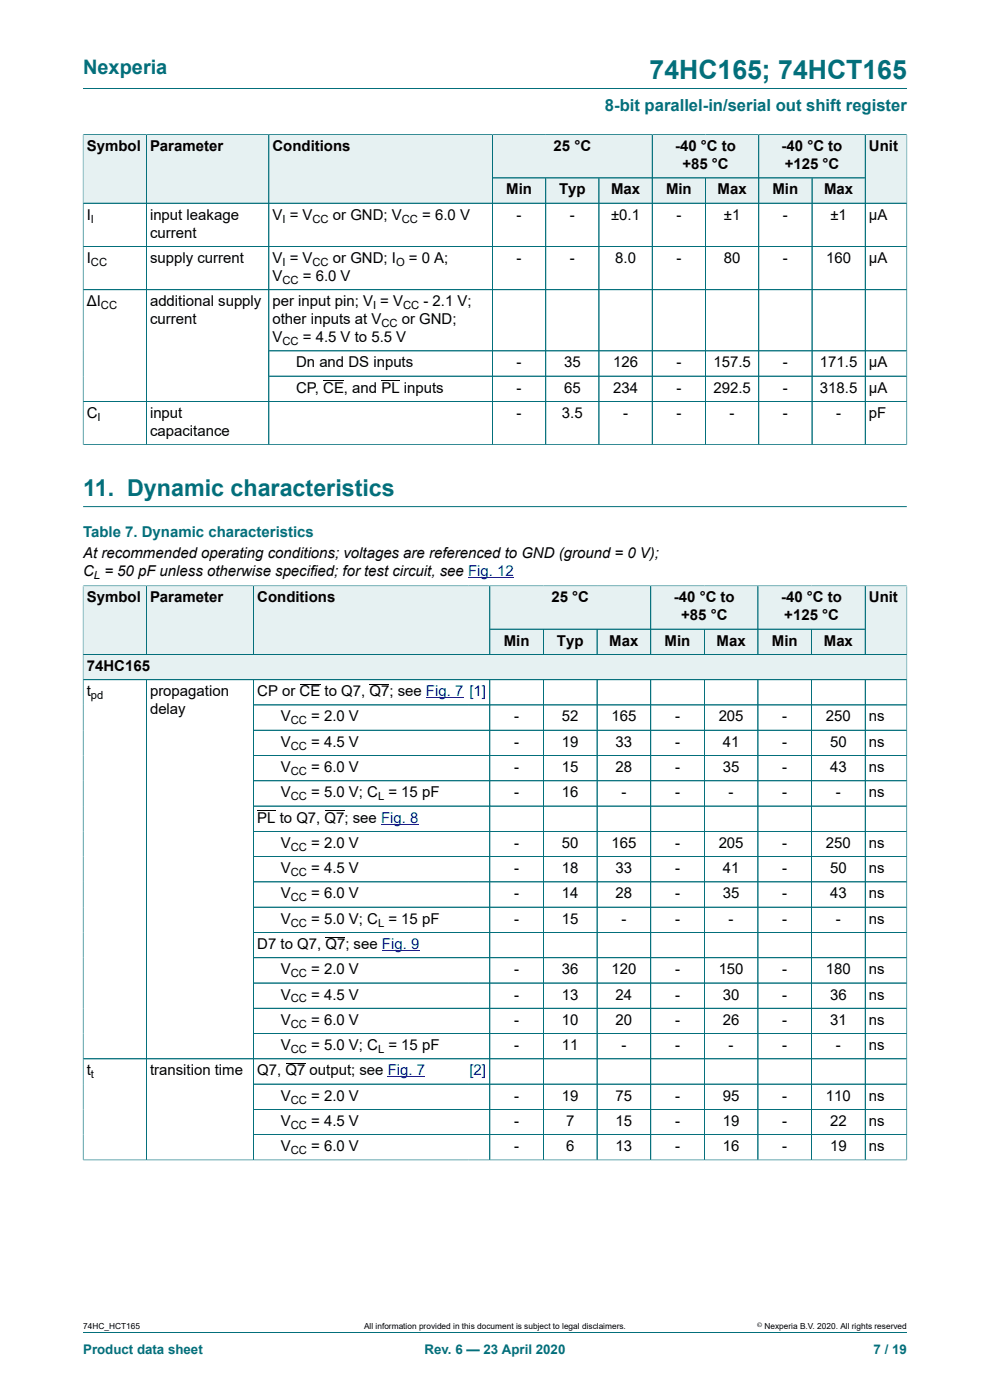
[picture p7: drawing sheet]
<svg xmlns="http://www.w3.org/2000/svg" width="210mm" height="297mm" viewBox="0 0 210 297" stroke-linecap="round" stroke-linejoin="round" font-family="sans-serif">
<defs><g id="words">
<text font-size="5.6" fill="#036f7b" x="137.8" y="16.8">74HC165; 74HCT165</text>
<text font-size="4.9" fill="#036f7b" x="17.6" y="105.1">11. Dynamic characteristics</text>
<text font-size="4.2" fill="#036f7b" x="17.6" y="15.6">Nexperia</text>
<text font-size="3.5" fill="#036f7b" x="128.3" y="23.7">8-bit parallel-in/serial out shift register</text>
<g font-size="3.2">
<text x="18.4" y="32.1">Symbol</text>
<text x="31.8" y="32.1">Parameter</text>
<text x="57.8" y="32.1">Conditions</text>
<text x="117.4" y="32.1">25 °C</text>
<text x="143.2" y="32.1">-40 °C to</text>
<text x="144.7" y="35.9">+85 °C</text>
<text x="165.8" y="32.1">-40 °C to</text>
<text x="166.5" y="35.9">+125 °C</text>
<text x="184.3" y="32.1">Unit</text>
<text x="107.4" y="41.3">Min</text>
<text x="118.6" y="41.3">Typ</text>
<text x="129.6" y="41.3">Max</text>
<text x="141.3" y="41.3">Min</text>
<text x="152.2" y="41.3">Max</text>
<text x="163.9" y="41.3">Min</text>
<text x="174.8" y="41.3">Max</text>
<text x="18.4" y="46.6">I</text>
<text x="31.8" y="46.6">input leakage</text>
<text x="57.8" y="46.6">V = V</text>
<text x="70.6" y="46.6">or GND; V</text>
<text x="89.6" y="46.6">= 6.0 V</text>
<text x="109.6" y="46.6">-</text>
<text x="120.9" y="46.6">-</text>
<text x="129.6" y="46.6">±0.1</text>
<text x="143.5" y="46.6">-</text>
<text x="153.5" y="46.6">±1</text>
<text x="166.1" y="46.6">-</text>
<text x="176.1" y="46.6">±1</text>
<text x="184.3" y="46.6">μA</text>
<text x="31.8" y="50.4">current</text>
<text x="18.4" y="55.8">I</text>
<text x="31.8" y="55.8">supply current</text>
<text x="57.8" y="55.8">V = V</text>
<text x="57.8" y="59.6">V</text>
<text x="64.2" y="59.6">= 6.0 V</text>
<text x="70.6" y="55.8">or GND; I</text>
<text x="86.7" y="55.8">= 0 A;</text>
<text x="109.6" y="55.8">-</text>
<text x="120.9" y="55.8">-</text>
<text x="130.5" y="55.8">8.0</text>
<text x="143.5" y="55.8">-</text>
<text x="153.5" y="55.8">80</text>
<text x="166.1" y="55.8">-</text>
<text x="175.2" y="55.8">160</text>
<text x="184.3" y="55.8">μA</text>
<text x="18.4" y="65">ΔI</text>
<text x="31.8" y="65">additional supply</text>
<text x="57.8" y="65">per input pin; V = V</text>
<text x="89.8" y="65">- 2.1 V;</text>
<text x="31.8" y="68.8">current</text>
<text x="57.8" y="68.8">other inputs at V</text>
<text x="85.2" y="68.8">or GND;</text>
<text x="57.8" y="72.6">V</text>
<text x="62.8" y="77.9">Dn and DS inputs</text>
<text x="64.2" y="72.6">= 4.5 V to 5.5 V</text>
<text x="109.6" y="77.9">-</text>
<text x="119.6" y="77.9">35</text>
<text x="130.1" y="77.9">126</text>
<text x="143.5" y="77.9">-</text>
<text x="151.3" y="77.9">157.5</text>
<text x="166.1" y="77.9">-</text>
<text x="173.9" y="77.9">171.5</text>
<text x="184.3" y="77.9">μA</text>
<text x="62.8" y="83.3">CP, CE, and PL inputs</text>
<text x="109.6" y="83.3">-</text>
<text x="119.6" y="83.3">65</text>
<text x="130.1" y="83.3">234</text>
<text x="143.5" y="83.3">-</text>
<text x="151.3" y="83.3">292.5</text>
<text x="166.1" y="83.3">-</text>
<text x="173.9" y="83.3">318.5</text>
<text x="184.3" y="83.3">μA</text>
<text x="18.4" y="88.7">C</text>
<text x="31.8" y="88.7">input</text>
<text x="109.6" y="88.7">-</text>
<text x="119.2" y="88.7">3.5</text>
<text x="132.2" y="88.7">-</text>
<text x="143.5" y="88.7">-</text>
<text x="154.8" y="88.7">-</text>
<text x="166.1" y="88.7">-</text>
<text x="177.4" y="88.7">-</text>
<text x="184.3" y="88.7">pF</text>
<text x="31.8" y="92.5">capacitance</text>
<text x="17.6" y="118.3">At recommended operating conditions; voltages are referenced to GND (ground = 0 V);</text>
<text x="17.6" y="122.1">C = 50 pF unless otherwise specified; for test circuit, see Fig. 12</text>
<text x="18.4" y="127.8">Symbol</text>
<text x="31.8" y="127.8">Parameter</text>
<text x="54.6" y="127.8">Conditions</text>
<text x="117" y="127.8">25 °C</text>
<text x="143" y="127.8">-40 °C to</text>
<text x="144.5" y="131.6">+85 °C</text>
<text x="165.7" y="127.8">-40 °C to</text>
<text x="166.4" y="131.6">+125 °C</text>
<text x="184.3" y="127.8">Unit</text>
<text x="106.9" y="137">Min</text>
<text x="118.1" y="137">Typ</text>
<text x="129.3" y="137">Max</text>
<text x="141" y="137">Min</text>
<text x="152" y="137">Max</text>
<text x="163.7" y="137">Min</text>
<text x="174.8" y="137">Max</text>
<text x="18.4" y="142.3">74HC165</text>
<text x="18.4" y="147.7">t</text>
<text x="31.8" y="147.7">propagation</text>
<text x="54.6" y="147.7">CP or CE to Q7, Q7; see Fig. 7 [1]</text>
<text x="31.8" y="151.5">delay</text>
<text x="59.6" y="153.1">V</text>
<text x="66" y="153.1">= 2.0 V</text>
<text x="109.1" y="153.1">-</text>
<text x="119.2" y="153.1">52</text>
<text x="129.7" y="153.1">165</text>
<text x="143.2" y="153.1">-</text>
<text x="152.4" y="153.1">205</text>
<text x="165.9" y="153.1">-</text>
<text x="175.2" y="153.1">250</text>
<text x="184.3" y="153.1">ns</text>
<text x="59.6" y="158.4">V</text>
<text x="66" y="158.4">= 4.5 V</text>
<text x="109.1" y="158.4">-</text>
<text x="119.2" y="158.4">19</text>
<text x="130.6" y="158.4">33</text>
<text x="143.2" y="158.4">-</text>
<text x="153.3" y="158.4">41</text>
<text x="165.9" y="158.4">-</text>
<text x="176.1" y="158.4">50</text>
<text x="184.3" y="158.4">ns</text>
<text x="59.6" y="163.8">V</text>
<text x="66" y="163.8">= 6.0 V</text>
<text x="109.1" y="163.8">-</text>
<text x="119.2" y="163.8">15</text>
<text x="130.6" y="163.8">28</text>
<text x="143.2" y="163.8">-</text>
<text x="153.3" y="163.8">35</text>
<text x="165.9" y="163.8">-</text>
<text x="176.1" y="163.8">43</text>
<text x="184.3" y="163.8">ns</text>
<text x="59.6" y="169.1">V</text>
<text x="66" y="169.1">= 5.0 V; C = 15 pF</text>
<text x="109.1" y="169.1">-</text>
<text x="119.2" y="169.1">16</text>
<text x="131.8" y="169.1">-</text>
<text x="143.2" y="169.1">-</text>
<text x="154.6" y="169.1">-</text>
<text x="165.9" y="169.1">-</text>
<text x="177.3" y="169.1">-</text>
<text x="184.3" y="169.1">ns</text>
<text x="54.6" y="174.5">PL to Q7, Q7; see Fig. 8</text>
<text x="59.6" y="179.9">V</text>
<text x="66" y="179.9">= 2.0 V</text>
<text x="109.1" y="179.9">-</text>
<text x="119.2" y="179.9">50</text>
<text x="129.7" y="179.9">165</text>
<text x="143.2" y="179.9">-</text>
<text x="152.4" y="179.9">205</text>
<text x="165.9" y="179.9">-</text>
<text x="175.2" y="179.9">250</text>
<text x="184.3" y="179.9">ns</text>
<text x="59.6" y="185.2">V</text>
<text x="66" y="185.2">= 4.5 V</text>
<text x="109.1" y="185.2">-</text>
<text x="119.2" y="185.2">18</text>
<text x="130.6" y="185.2">33</text>
<text x="143.2" y="185.2">-</text>
<text x="153.3" y="185.2">41</text>
<text x="165.9" y="185.2">-</text>
<text x="176.1" y="185.2">50</text>
<text x="184.3" y="185.2">ns</text>
<text x="59.6" y="190.6">V</text>
<text x="66" y="190.6">= 6.0 V</text>
<text x="109.1" y="190.6">-</text>
<text x="119.2" y="190.6">14</text>
<text x="130.6" y="190.6">28</text>
<text x="143.2" y="190.6">-</text>
<text x="153.3" y="190.6">35</text>
<text x="165.9" y="190.6">-</text>
<text x="176.1" y="190.6">43</text>
<text x="184.3" y="190.6">ns</text>
<text x="59.6" y="196">V</text>
<text x="66" y="196">= 5.0 V; C = 15 pF</text>
<text x="109.1" y="196">-</text>
<text x="119.2" y="196">15</text>
<text x="131.8" y="196">-</text>
<text x="143.2" y="196">-</text>
<text x="154.6" y="196">-</text>
<text x="165.9" y="196">-</text>
<text x="177.3" y="196">-</text>
<text x="184.3" y="196">ns</text>
<text x="54.6" y="201.3">D7 to Q7, Q7; see Fig. 9</text>
<text x="59.6" y="206.7">V</text>
<text x="66" y="206.7">= 2.0 V</text>
<text x="109.1" y="206.7">-</text>
<text x="119.2" y="206.7">36</text>
<text x="129.7" y="206.7">120</text>
<text x="143.2" y="206.7">-</text>
<text x="152.4" y="206.7">150</text>
<text x="165.9" y="206.7">-</text>
<text x="175.2" y="206.7">180</text>
<text x="184.3" y="206.7">ns</text>
<text x="59.6" y="212">V</text>
<text x="66" y="212">= 4.5 V</text>
<text x="109.1" y="212">-</text>
<text x="119.2" y="212">13</text>
<text x="130.6" y="212">24</text>
<text x="143.2" y="212">-</text>
<text x="153.3" y="212">30</text>
<text x="165.9" y="212">-</text>
<text x="176.1" y="212">36</text>
<text x="184.3" y="212">ns</text>
<text x="59.6" y="217.4">V</text>
<text x="66" y="217.4">= 6.0 V</text>
<text x="109.1" y="217.4">-</text>
<text x="119.2" y="217.4">10</text>
<text x="130.6" y="217.4">20</text>
<text x="143.2" y="217.4">-</text>
<text x="153.3" y="217.4">26</text>
<text x="165.9" y="217.4">-</text>
<text x="176.1" y="217.4">31</text>
<text x="184.3" y="217.4">ns</text>
<text x="59.6" y="222.8">V</text>
<text x="66" y="222.8">= 5.0 V; C = 15 pF</text>
<text x="109.1" y="222.8">-</text>
<text x="119.2" y="222.8">11</text>
<text x="131.8" y="222.8">-</text>
<text x="143.2" y="222.8">-</text>
<text x="154.6" y="222.8">-</text>
<text x="165.9" y="222.8">-</text>
<text x="177.3" y="222.8">-</text>
<text x="184.3" y="222.8">ns</text>
<text x="18.4" y="228.1">t</text>
<text x="31.8" y="228.1">transition time</text>
<text x="54.6" y="228.1">Q7, Q7 output; see Fig. 7</text>
<text x="59.6" y="233.5">V</text>
<text x="66" y="233.5">= 2.0 V</text>
<text x="109.1" y="233.5">-</text>
<text x="119.2" y="233.5">19</text>
<text x="130.6" y="233.5">75</text>
<text x="143.2" y="233.5">-</text>
<text x="153.3" y="233.5">95</text>
<text x="165.9" y="233.5">-</text>
<text x="175.2" y="233.5">110</text>
<text x="184.3" y="233.5">ns</text>
<text x="59.6" y="238.9">V</text>
<text x="66" y="238.9">= 4.5 V</text>
<text x="109.1" y="238.9">-</text>
<text x="120.1" y="238.9">7</text>
<text x="130.6" y="238.9">15</text>
<text x="143.2" y="238.9">-</text>
<text x="153.3" y="238.9">19</text>
<text x="165.9" y="238.9">-</text>
<text x="176.1" y="238.9">22</text>
<text x="184.3" y="238.9">ns</text>
<text x="59.6" y="244.2">V</text>
<text x="66" y="244.2">= 6.0 V</text>
<text x="109.1" y="244.2">-</text>
<text x="120.1" y="244.2">6</text>
<text x="130.6" y="244.2">13</text>
<text x="143.2" y="244.2">-</text>
<text x="153.3" y="244.2">16</text>
<text x="165.9" y="244.2">-</text>
<text x="176.1" y="244.2">19</text>
<text x="184.3" y="244.2">ns</text>
</g>
<text font-size="3.2" fill="#036f7b" x="17.6" y="113.8">Table 7. Dynamic characteristics</text>
<text font-size="3.2" fill="#00f" x="99.6" y="228.1">[2]</text>
<g font-size="2.8" fill="#036f7b">
<text x="17.6" y="287.2">Product data sheet</text>
<text x="90.1" y="287.2">Rev. 6 — 23 April 2020</text>
<text x="185.3" y="287.2">7 / 19</text>
</g>
<g font-size="2.4">
<text x="19.3" y="47.2">I</text>
<text x="59.9" y="47.2">I</text>
<text x="66.3" y="47.2">CC</text>
<text x="85.2" y="47.2">CC</text>
<text x="19.3" y="56.4">CC</text>
<text x="59.9" y="56.4">I</text>
<text x="66.3" y="56.4">CC</text>
<text x="84" y="56.4">O</text>
<text x="21.4" y="65.6">CC</text>
<text x="59.9" y="60.2">CC</text>
<text x="79.1" y="65.6">I</text>
<text x="85.5" y="65.6">CC</text>
<text x="80.9" y="69.4">CC</text>
<text x="59.9" y="73.2">CC</text>
<text x="20.7" y="89.3">I</text>
<text x="19.9" y="122.8">L</text>
<text x="19.3" y="148.3">pd</text>
<text x="61.7" y="153.7">CC</text>
<text x="61.7" y="159">CC</text>
<text x="61.7" y="164.4">CC</text>
<text x="61.7" y="169.8">CC</text>
<text x="80.2" y="169.8">L</text>
<text x="61.7" y="180.5">CC</text>
<text x="61.7" y="185.8">CC</text>
<text x="61.7" y="191.2">CC</text>
<text x="61.7" y="196.6">CC</text>
<text x="80.2" y="196.6">L</text>
<text x="61.7" y="207.3">CC</text>
<text x="61.7" y="212.7">CC</text>
<text x="61.7" y="218">CC</text>
<text x="61.7" y="223.4">CC</text>
<text x="80.2" y="223.4">L</text>
<text x="19.3" y="228.7">t</text>
<text x="61.7" y="234.1">CC</text>
<text x="61.7" y="239.5">CC</text>
<text x="61.7" y="244.8">CC</text>
</g>
<g font-size="1.8">
<text x="17.6" y="282">74HC_HCT165</text>
<text x="77.2" y="282">All information provided in this document is subject to legal disclaimers.</text>
<text x="162.2" y="282">Nexperia B.V. 2020. All rights reserved</text>
</g>
<text font-size="1.4" x="160.6" y="281.6">©</text>
</g></defs>
<path d="M17.6 18.8h174.8M104.5 28.6h33.9v9.1h-33.9z" fill="none" stroke="#036f7b" stroke-width=".21"/>
<path d="M104.5 28.6h33.8v9.1h-33.8z" fill="#e6f1f2"/>
<path d="M138.4 28.6h22.5v9.1h-22.5z" fill="none" stroke="#036f7b" stroke-width=".21"/>
<path d="M138.4 28.6h22.5v9.1h-22.5z" fill="#e6f1f2"/>
<path d="M160.9 28.6h22.6v9.1h-22.6z" fill="none" stroke="#036f7b" stroke-width=".21"/>
<path d="M161 28.6h22.5v9.1h-22.5z" fill="#e6f1f2"/>
<path d="M17.6 28.5v14.6h13.4v-14.5h-13.4" fill="none" stroke="#036f7b" stroke-width=".21"/>
<path d="M17.7 28.6h13.3v14.4h-13.3z" fill="#e6f1f2"/>
<path d="M31 28.6h26v14.5h-26z" fill="none" stroke="#036f7b" stroke-width=".21"/>
<path d="M31.1 28.6h25.9v14.4h-25.9z" fill="#e6f1f2"/>
<path d="M57 28.6h47.5v14.5h-47.5z" fill="none" stroke="#036f7b" stroke-width=".21"/>
<g fill="#e6f1f2">
<path d="M57.1 28.6h47.3v14.4h-47.3z"/>
<path d="M104.5 37.8h11.2v5.2h-11.2z"/>
</g>
<path d="M104.5 37.7h11.3v5.4h-11.3z" fill="none" stroke="#036f7b" stroke-width=".21"/>
<path d="M115.8 37.8h11.2v5.2h-11.2z" fill="#e6f1f2"/>
<path d="M115.8 37.7h11.3v5.4h-11.3z" fill="none" stroke="#036f7b" stroke-width=".21"/>
<path d="M127.1 37.8h11.2v5.2h-11.2z" fill="#e6f1f2"/>
<path d="M127.1 37.7h11.3v5.4h-11.3z" fill="none" stroke="#036f7b" stroke-width=".21"/>
<path d="M138.4 37.8h11.2v5.2h-11.2z" fill="#e6f1f2"/>
<path d="M138.4 37.7h11.3v5.4h-11.3z" fill="none" stroke="#036f7b" stroke-width=".21"/>
<path d="M149.7 37.8h11.2v5.2h-11.2z" fill="#e6f1f2"/>
<path d="M149.7 37.7h11.2v5.4h-11.2z" fill="none" stroke="#036f7b" stroke-width=".21"/>
<path d="M161 37.8h11.2v5.2h-11.2z" fill="#e6f1f2"/>
<path d="M160.9 37.7h11.3v5.4h-11.3z" fill="none" stroke="#036f7b" stroke-width=".21"/>
<path d="M172.3 37.8h11.2v5.2h-11.2z" fill="#e6f1f2"/>
<path d="M192.4 28.5v14.6h-20.2v-5.4h11.3M192.4 28.6h-8.9v14.5" fill="none" stroke="#036f7b" stroke-width=".21"/>
<path d="M183.6 28.6h8.7v14.4h-8.7z" fill="#e6f1f2"/>
<g fill="none" stroke="#036f7b" stroke-width=".21">
<path d="M17.6 28.6v65.8M17.7 28.6h174.6M31 28.6v65.7M57 28.6v65.7M104.5 28.6v65.7M104.5 37.7h79M115.8 37.8v56.5M127.1 37.8v56.5M138.4 28.6v65.7M149.7 37.8v56.5M160.9 28.6v65.7M172.2 37.8v56.5"/>
<path d="M183.5 28.6v65.7M192.4 28.6v65.8M17.6 43.1h174.8M17.6 52.3h174.8M17.6 61.5h174.8M57 74.4h135.4M57 79.8h135.4M17.6 94.3h174.8M17.6 85.2h174.8M17.6 107.5h174.8M103.9 124.3h34.1v9.2h-34.1z"/>
</g>
<path d="M68.6 80.8h4.4M80.9 80.8h3.9" fill="none" stroke="#000" stroke-width=".21"/>
<path d="M99.3 122.5h9.7" fill="none" stroke="#00f" stroke-width=".21"/>
<path d="M104 124.4h34v9h-34z" fill="#e6f1f2"/>
<path d="M138 124.3h22.8v9.2h-22.8z" fill="none" stroke="#036f7b" stroke-width=".21"/>
<path d="M138.1 124.4h22.6v9h-22.6z" fill="#e6f1f2"/>
<path d="M160.8 124.3h22.7v9.2h-22.7z" fill="none" stroke="#036f7b" stroke-width=".21"/>
<path d="M160.9 124.4h22.6v9h-22.6z" fill="#e6f1f2"/>
<path d="M17.6 124.2v14.6h13.4v-14.5h-13.4" fill="none" stroke="#036f7b" stroke-width=".21"/>
<path d="M17.7 124.4h13.3v14.4h-13.3z" fill="#e6f1f2"/>
<path d="M31 124.3h22.8v14.5h-22.8z" fill="none" stroke="#036f7b" stroke-width=".21"/>
<path d="M31.1 124.4h22.6v14.4h-22.6z" fill="#e6f1f2"/>
<path d="M99.3 124.3h-45.5v14.5h45.5" fill="none" stroke="#036f7b" stroke-width=".21"/>
<path d="M53.9 124.4h45.4v14.4h-45.4z" fill="#e6f1f2"/>
<path d="M99.3 124.3h4.6v14.5h-4.6" fill="none" stroke="#036f7b" stroke-width=".21"/>
<g fill="#e6f1f2">
<path d="M99.3 124.4h4.5v14.4h-4.5z"/>
<path d="M104 133.5h11.2v5.3h-11.2z"/>
</g>
<path d="M103.9 133.5h11.4v5.3h-11.4z" fill="none" stroke="#036f7b" stroke-width=".21"/>
<path d="M115.3 133.5h11.3v5.3h-11.3z" fill="#e6f1f2"/>
<path d="M115.3 133.5h11.4v5.3h-11.4z" fill="none" stroke="#036f7b" stroke-width=".21"/>
<path d="M126.7 133.5h11.3v5.3h-11.3z" fill="#e6f1f2"/>
<path d="M126.7 133.5h11.3v5.3h-11.3z" fill="none" stroke="#036f7b" stroke-width=".21"/>
<path d="M138.1 133.5h11.2v5.3h-11.2z" fill="#e6f1f2"/>
<path d="M138 133.5h11.4v5.3h-11.4z" fill="none" stroke="#036f7b" stroke-width=".21"/>
<path d="M149.5 133.5h11.2v5.3h-11.2z" fill="#e6f1f2"/>
<path d="M149.4 133.5h11.4v5.3h-11.4z" fill="none" stroke="#036f7b" stroke-width=".21"/>
<path d="M160.9 133.5h11.2v5.3h-11.2z" fill="#e6f1f2"/>
<path d="M160.8 133.5h11.4v5.3h-11.4z" fill="none" stroke="#036f7b" stroke-width=".21"/>
<path d="M172.2 133.5h11.3v5.3h-11.3z" fill="#e6f1f2"/>
<path d="M192.4 124.2v14.6h-20.2v-5.3h11.3M192.4 124.3h-8.9v14.5" fill="none" stroke="#036f7b" stroke-width=".21"/>
<path d="M183.6 124.4h8.7v14.4h-8.7z" fill="#e6f1f2"/>
<path d="M17.6 138.8h174.8v5.4h-174.8z" fill="none" stroke="#036f7b" stroke-width=".21"/>
<path d="M17.7 138.9h174.6v5.2h-174.6z" fill="#e6f1f2"/>
<g fill="none" stroke="#036f7b" stroke-width=".21">
<path d="M17.6 124.4v121.7M17.7 138.8h174.6M17.7 124.3h174.6M31 124.4v14.4M53.8 124.4v14.4M103.9 124.4v14.4M104 133.5h79.5M115.3 133.5v5.3M126.7 133.5v5.3M138 124.4v14.4M149.4 133.5v5.3M160.8 124.4v14.4"/>
<path d="M172.2 133.5v5.3M183.5 124.4v14.4M192.4 124.4v121.7M17.6 144.2h174.8M31 144.2v101.9M53.8 149.6h138.6M53.8 154.9h138.6M53.8 144.2v101.9M103.9 144.2v101.9M115.3 144.2v101.9M126.7 144.2v101.9M138 144.2v101.9"/>
<path d="M149.4 144.2v101.9M160.8 144.2v101.9M172.2 144.2v101.9M183.5 144.2v101.9M53.8 160.3h138.6M53.8 165.6h138.6M53.8 171h138.6M53.8 176.4h138.6M53.8 181.7h138.6M53.8 187.1h138.6M53.8 192.4h138.6M53.8 197.8h138.6"/>
<path d="M53.8 203.2h138.6M53.8 208.5h138.6M53.8 213.9h138.6M53.8 219.3h138.6M17.6 224.6h174.8M53.8 230h138.6M53.8 235.3h138.6M53.8 240.7h138.6M192.4 246.1h-174.8M17.6 282.6h174.8"/>
</g>
<path d="M63.6 145.2h4.4M78.4 145.2h4.2M54.6 172h3.9M68.9 172h4.2M69 198.8h4.3M60.6 225.6h4.2" fill="none" stroke="#000" stroke-width=".21"/>
<path d="M90.4 148h7.9M80.8 174.8h8M81 201.6h7.9M82.3 228.5h7.9" fill="none" stroke="#00f" stroke-width=".21"/>
<use href="#words"/>
</svg>
